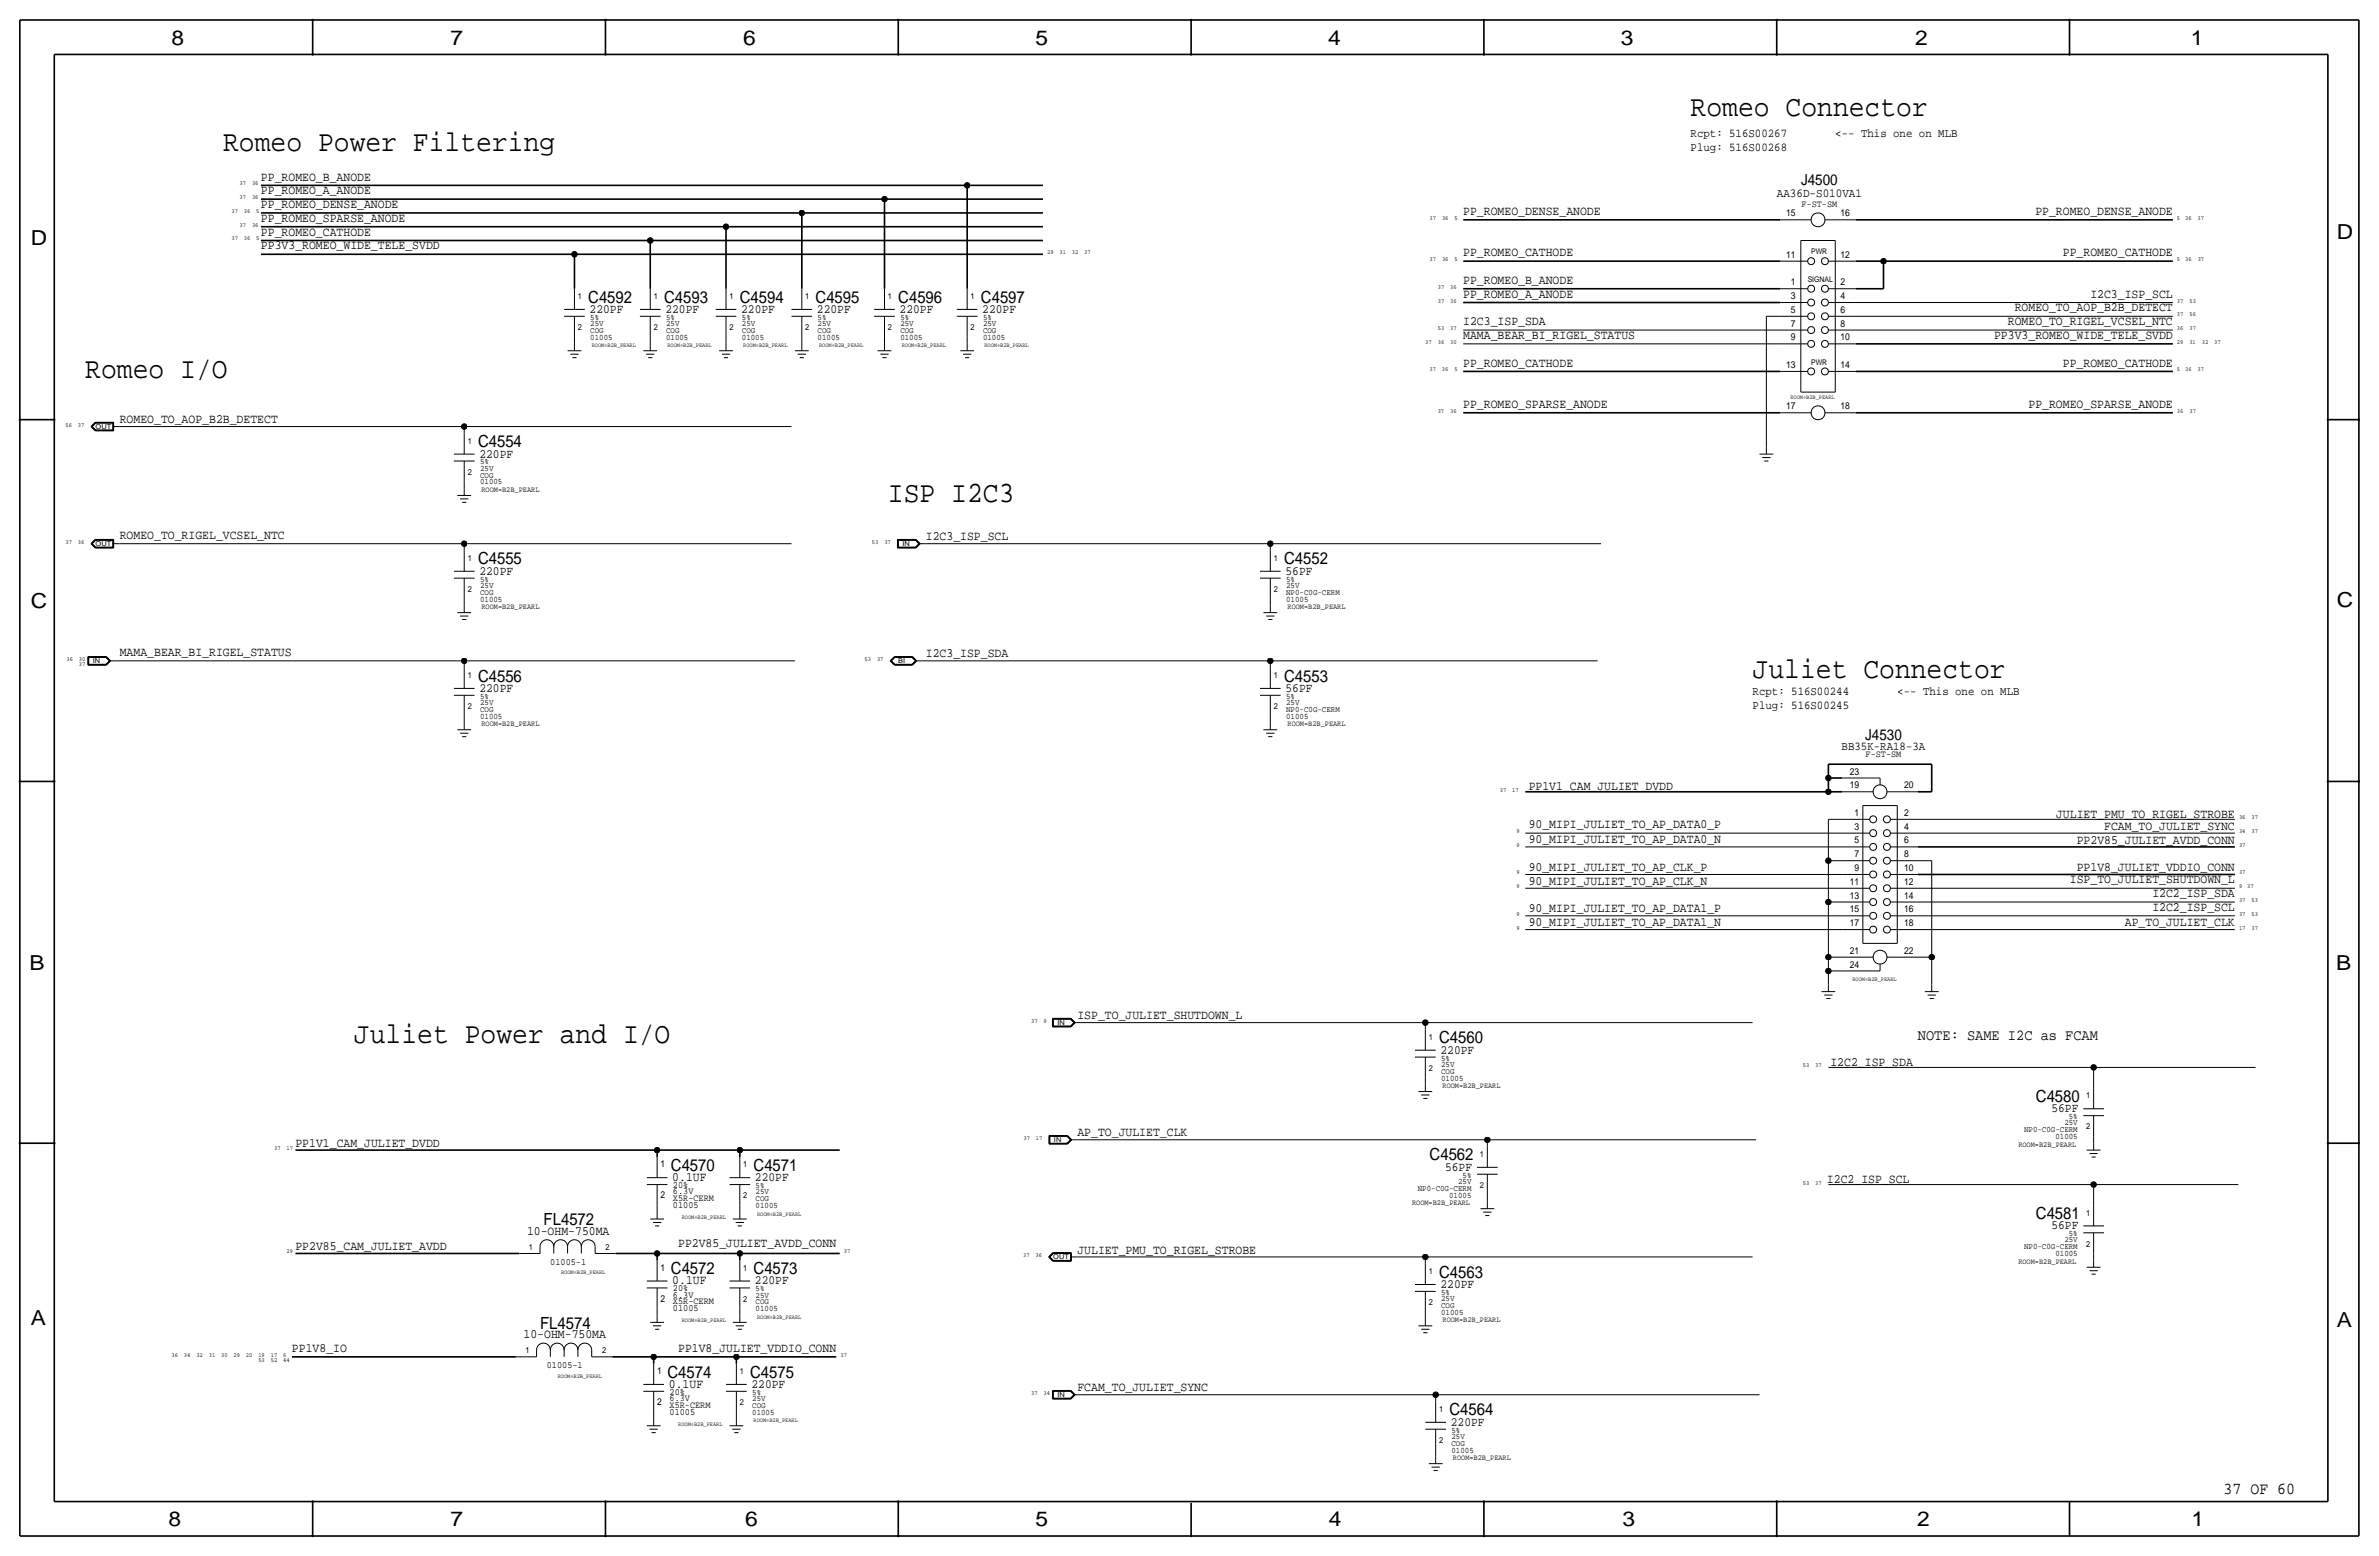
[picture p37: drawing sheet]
<svg xmlns="http://www.w3.org/2000/svg" width="877mm" height="574mm" viewBox="0 0 877 574" stroke-linecap="round" stroke-linejoin="round" font-family="sans-serif">
<defs><g id="words">
<g font-size="10.9">
<text x="623.3" y="42.9">Romeo Connector</text>
<text x="82.2" y="55.6">Romeo Power Filtering</text>
<text x="31.4" y="139.4">Romeo I/O</text>
<text x="327.4" y="185.2">ISP I2C3</text>
<text x="646.1" y="249.9">Juliet Connector</text>
<text x="130.5" y="384.6">Juliet Power and I/O</text>
</g>
<g font-size="7.6">
<text x="63.2" y="16.5">8</text>
<text x="166.1" y="16.5">7</text>
<text x="274" y="16.5">6</text>
<text x="381.7" y="16.5">5</text>
<text x="489.7" y="16.5">4</text>
<text x="597.6" y="16.5">3</text>
<text x="706.1" y="16.5">2</text>
<text x="807.7" y="16.5">1</text>
<text x="861.5" y="88.1">D</text>
<text x="11.4" y="90.4">D</text>
<text x="11.4" y="224.3">C</text>
<text x="861.5" y="223.8">C</text>
<text x="10.8" y="357.6">B</text>
<text x="861.3" y="357.4">B</text>
<text x="11.3" y="488.4">A</text>
<text x="861.5" y="489.2">A</text>
<text x="62.2" y="562.6">8</text>
<text x="166" y="562.6">7</text>
<text x="274.8" y="562.6">6</text>
<text x="381.7" y="562.6">5</text>
<text x="489.9" y="562.6">4</text>
<text x="598.1" y="562.6">3</text>
<text x="706.8" y="562.6">2</text>
<text x="807.9" y="562.6">1</text>
</g>
<g font-size="6.2">
<text x="216.9" y="111.5">C4592</text>
<text x="244.8" y="111.5">C4593</text>
<text x="272.7" y="111.5">C4594</text>
<text x="300.7" y="111.5">C4595</text>
<text x="331.2" y="111.5">C4596</text>
<text x="361.6" y="111.5">C4597</text>
<text x="176.2" y="164.8">C4554</text>
<text x="176.2" y="208">C4555</text>
<text x="473.4" y="208">C4552</text>
<text x="176.2" y="251.2">C4556</text>
<text x="473.4" y="251.2">C4553</text>
<text x="530.6" y="384.6">C4560</text>
<text x="750.6" y="406.1">C4580</text>
<text x="247.3" y="431.5">C4570</text>
<text x="277.8" y="431.5">C4571</text>
<text x="527.1" y="427.7">C4562</text>
<text x="750.6" y="449.3">C4581</text>
<text x="200.4" y="451.6">FL4572</text>
<text x="247.3" y="469.6">C4572</text>
<text x="277.8" y="469.6">C4573</text>
<text x="530.6" y="470.9">C4563</text>
<text x="199.2" y="489.7">FL4574</text>
<text x="246.1" y="507.7">C4574</text>
<text x="276.6" y="507.7">C4575</text>
<text x="534.4" y="521.7">C4564</text>
<text x="819.8" y="550.8">37 OF 60</text>
</g>
<g font-size="5.6">
<text x="664" y="68.3">J4500</text>
<text x="687.6" y="272.8">J4530</text>
<text x="707.1" y="383.3">NOTE: SAME I2C as FCAM</text>
</g>
<g font-size="4.7">
<text x="96.2" y="66.5">PP_ROMEO_B_ANODE</text>
<text x="96.2" y="71.6">PP_ROMEO_A_ANODE</text>
<text x="96.2" y="76.7">PP_ROMEO_DENSE_ANODE</text>
<text x="96.2" y="81.8">PP_ROMEO_SPARSE_ANODE</text>
<text x="539.4" y="79.3">PP_ROMEO_DENSE_ANODE</text>
<text x="750.4" y="79.2">PP_ROMEO_DENSE_ANODE</text>
<text x="96.2" y="86.9">PP_ROMEO_CATHODE</text>
<text x="96.2" y="91.9">PP3V3_ROMEO_WIDE_TELE_SVDD</text>
<text x="539.4" y="94.5">PP_ROMEO_CATHODE</text>
<text x="760.5" y="94.5">PP_ROMEO_CATHODE</text>
<text x="539.4" y="104.7">PP_ROMEO_B_ANODE</text>
<text x="539.4" y="109.7">PP_ROMEO_A_ANODE</text>
<text x="770.6" y="109.7">I2C3_ISP_SCL</text>
<text x="217.4" y="115.3">220PF</text>
<text x="245.3" y="115.3">220PF</text>
<text x="273.3" y="115.3">220PF</text>
<text x="301.2" y="115.3">220PF</text>
<text x="331.7" y="115.3">220PF</text>
<text x="362.2" y="115.3">220PF</text>
<text x="539.4" y="119.9">I2C3_ISP_SDA</text>
<text x="740.2" y="119.9">ROMEO_TO_RIGEL_VCSEL_NTC</text>
<text x="742.8" y="114.8">ROMEO_TO_AOP_B2B_DETECT</text>
<text x="539.4" y="125">MAMA_BEAR_BI_RIGEL_STATUS</text>
<text x="735.2" y="125">PP3V3_ROMEO_WIDE_TELE_SVDD</text>
<text x="539.4" y="135.1">PP_ROMEO_CATHODE</text>
<text x="760.5" y="135.1">PP_ROMEO_CATHODE</text>
<text x="44.1" y="156">ROMEO_TO_AOP_B2B_DETECT</text>
<text x="539.4" y="150.4">PP_ROMEO_SPARSE_ANODE</text>
<text x="747.8" y="150.4">PP_ROMEO_SPARSE_ANODE</text>
<text x="176.7" y="168.7">220PF</text>
<text x="44.1" y="198.6">ROMEO_TO_RIGEL_VCSEL_NTC</text>
<text x="341.3" y="199.1">I2C3_ISP_SCL</text>
<text x="176.7" y="211.8">220PF</text>
<text x="473.9" y="211.8">56PF</text>
<text x="44.1" y="241.8">MAMA_BEAR_BI_RIGEL_STATUS</text>
<text x="341.3" y="242.3">I2C3_ISP_SDA</text>
<text x="176.7" y="255">220PF</text>
<text x="473.9" y="255">56PF</text>
<text x="563.6" y="291.3">PP1V1_CAM_JULIET_DVDD</text>
<text x="563.6" y="305.3">90_MIPI_JULIET_TO_AP_DATA0_P</text>
<text x="758" y="301.5">JULIET_PMU_TO_RIGEL_STROBE</text>
<text x="775.8" y="305.9">FCAM_TO_JULIET_SYNC</text>
<text x="563.6" y="310.9">90_MIPI_JULIET_TO_AP_DATA0_N</text>
<text x="765.6" y="311">PP2V85_JULIET_AVDD_CONN</text>
<text x="563.6" y="321.1">90_MIPI_JULIET_TO_AP_CLK_P</text>
<text x="765.6" y="321.1">PP1V8_JULIET_VDDIO_CONN</text>
<text x="563.6" y="326.1">90_MIPI_JULIET_TO_AP_CLK_N</text>
<text x="763.1" y="325.6">ISP_TO_JULIET_SHUTDOWN_L</text>
<text x="793.5" y="335.8">I2C2_ISP_SCL</text>
<text x="793.5" y="330.7">I2C2_ISP_SDA</text>
<text x="563.6" y="336.3">90_MIPI_JULIET_TO_AP_DATA1_P</text>
<text x="563.6" y="341.4">90_MIPI_JULIET_TO_AP_DATA1_N</text>
<text x="783.4" y="341.4">AP_TO_JULIET_CLK</text>
<text x="397.2" y="375.7">ISP_TO_JULIET_SHUTDOWN_L</text>
<text x="531.1" y="388.4">220PF</text>
<text x="674.8" y="392.9">I2C2_ISP_SDA</text>
<text x="756.3" y="410">56PF</text>
<text x="397.2" y="418.9">AP_TO_JULIET_CLK</text>
<text x="108.9" y="422.8">PP1V1_CAM_JULIET_DVDD</text>
<text x="532.8" y="431.5">56PF</text>
<text x="247.9" y="435.4">0.1UF</text>
<text x="278.3" y="435.4">220PF</text>
<text x="673.6" y="436.1">I2C2_ISP_SCL</text>
<text x="194.3" y="455.2">10-OHM-750MA</text>
<text x="756.3" y="453.1">56PF</text>
<text x="108.9" y="460.9">PP2V85_CAM_JULIET_AVDD</text>
<text x="250" y="459.6">PP2V85_JULIET_AVDD_CONN</text>
<text x="397.2" y="462.2">JULIET_PMU_TO_RIGEL_STROBE</text>
<text x="247.9" y="473.5">0.1UF</text>
<text x="278.3" y="473.5">220PF</text>
<text x="531.1" y="474.7">220PF</text>
<text x="193" y="493.3">10-OHM-750MA</text>
<text x="107.6" y="498.4">PP1V8_IO</text>
<text x="250" y="498.4">PP1V8_JULIET_VDDIO_CONN</text>
<text x="246.6" y="511.6">0.1UF</text>
<text x="277.1" y="511.6">220PF</text>
<text x="397.2" y="512.8">FCAM_TO_JULIET_SYNC</text>
<text x="534.9" y="525.5">220PF</text>
</g>
<text font-size="4.5" x="655.1" y="72.6">AA36D-S010VA1</text>
<g font-size="4.4">
<text x="623.3" y="50.5">Rcpt: 516S00267</text>
<text x="676.6" y="50.5">&lt;-- This one on MLB</text>
<text x="623.3" y="55.6">Plug: 516S00268</text>
<text x="646.1" y="256.3">Rcpt: 516S00244</text>
<text x="699.5" y="256.3">&lt;-- This one on MLB</text>
<text x="646.1" y="261.4">Plug: 516S00245</text>
<text x="679" y="276.6">BB35K-RA18-3A</text>
</g>
<g font-size="3.5">
<text x="664.1" y="76.5">F-ST-SM</text>
<text x="658.5" y="79.8">15</text>
<text x="678.5" y="79.8">16</text>
<text x="658.5" y="95">11</text>
<text x="678.5" y="95">12</text>
<text x="660.2" y="105.2">1</text>
<text x="678.5" y="105.2">2</text>
<text x="660.2" y="110.2">3</text>
<text x="678.5" y="110.2">4</text>
<text x="660.2" y="115.3">5</text>
<text x="678.5" y="115.3">6</text>
<text x="660.2" y="125.5">9</text>
<text x="660.2" y="120.4">7</text>
<text x="678.5" y="125.5">10</text>
<text x="678.5" y="120.4">8</text>
<text x="658.5" y="135.6">13</text>
<text x="678.5" y="135.6">14</text>
<text x="658.5" y="150.9">17</text>
<text x="678.5" y="150.9">18</text>
<text x="687.8" y="279.1">F-ST-SM</text>
<text x="682" y="285.5">23</text>
<text x="682" y="290.6">19</text>
<text x="702" y="290.6">20</text>
<text x="683.7" y="305.8">3</text>
<text x="683.7" y="300.7">1</text>
<text x="702" y="305.8">4</text>
<text x="702" y="300.7">2</text>
<text x="683.7" y="310.9">5</text>
<text x="702" y="310.9">6</text>
<text x="683.7" y="316">7</text>
<text x="702" y="316">8</text>
<text x="683.7" y="321">9</text>
<text x="702" y="321">10</text>
<text x="682" y="326.1">11</text>
<text x="702" y="326.1">12</text>
<text x="682" y="331.2">13</text>
<text x="702" y="331.2">14</text>
<text x="682" y="341.4">17</text>
<text x="682" y="336.3">15</text>
<text x="702" y="341.4">18</text>
<text x="702" y="336.3">16</text>
<text x="682" y="351.5">21</text>
<text x="702" y="351.5">22</text>
<text x="682" y="356.6">24</text>
<text x="243.5" y="430.3">1</text>
<text x="248.1" y="437.9">20%</text>
<text x="243.5" y="441.7">2</text>
<text x="248.1" y="440.2">6.3V</text>
<text x="248.1" y="442.7">X5R-CERM</text>
<text x="248.1" y="445.3">01005</text>
<text x="202.9" y="466.1">01005-1</text>
<text x="243.5" y="468.4">1</text>
<text x="243.5" y="479.8">2</text>
<text x="248.1" y="478.3">6.3V</text>
<text x="248.1" y="476">20%</text>
<text x="248.1" y="483.4">01005</text>
<text x="248.1" y="480.8">X5R-CERM</text>
<text x="201.6" y="504.2">01005-1</text>
<text x="242.3" y="506.5">1</text>
<text x="246.8" y="514.1">20%</text>
<text x="242.3" y="517.9">2</text>
<text x="246.8" y="521.5">01005</text>
<text x="246.8" y="518.9">X5R-CERM</text>
<text x="246.8" y="516.4">6.3V</text>
</g>
<g font-size="3.1">
<text x="213.1" y="110.2">1</text>
<text x="241" y="110.2">1</text>
<text x="268.9" y="110.2">1</text>
<text x="296.9" y="110.2">1</text>
<text x="327.4" y="110.2">1</text>
<text x="357.8" y="110.2">1</text>
<text x="217.6" y="117.9">5%</text>
<text x="245.6" y="117.9">5%</text>
<text x="273.5" y="117.9">5%</text>
<text x="301.4" y="117.9">5%</text>
<text x="331.9" y="117.9">5%</text>
<text x="362.4" y="117.9">5%</text>
<text x="213.1" y="121.7">2</text>
<text x="217.6" y="125.2">01005</text>
<text x="217.6" y="122.7">COG</text>
<text x="217.6" y="120.1">25V</text>
<text x="241" y="121.7">2</text>
<text x="245.6" y="125.2">01005</text>
<text x="245.6" y="122.7">COG</text>
<text x="245.6" y="120.1">25V</text>
<text x="268.9" y="121.7">2</text>
<text x="273.5" y="122.7">COG</text>
<text x="273.5" y="120.1">25V</text>
<text x="273.5" y="125.2">01005</text>
<text x="296.9" y="121.7">2</text>
<text x="301.4" y="125.2">01005</text>
<text x="301.4" y="120.1">25V</text>
<text x="301.4" y="122.7">COG</text>
<text x="327.4" y="121.7">2</text>
<text x="331.9" y="125.2">01005</text>
<text x="331.9" y="122.7">COG</text>
<text x="331.9" y="120.1">25V</text>
<text x="357.8" y="121.7">2</text>
<text x="362.4" y="125.2">01005</text>
<text x="362.4" y="120.1">25V</text>
<text x="362.4" y="122.7">COG</text>
<text x="172.4" y="163.6">1</text>
<text x="177" y="173.5">25V</text>
<text x="177" y="171.2">5%</text>
<text x="172.4" y="175">2</text>
<text x="177" y="178.6">01005</text>
<text x="177" y="176">COG</text>
<text x="172.4" y="206.8">1</text>
<text x="469.6" y="206.8">1</text>
<text x="177" y="214.4">5%</text>
<text x="474.2" y="214.4">5%</text>
<text x="172.4" y="218.2">2</text>
<text x="177" y="216.7">25V</text>
<text x="177" y="221.7">01005</text>
<text x="177" y="219.2">COG</text>
<text x="469.6" y="218.2">2</text>
<text x="474.2" y="221.7">01005</text>
<text x="474.2" y="219.2">NP0-C0G-CERM</text>
<text x="474.2" y="216.7">25V</text>
<text x="172.4" y="249.9">1</text>
<text x="469.6" y="249.9">1</text>
<text x="177" y="257.6">5%</text>
<text x="474.2" y="257.6">5%</text>
<text x="172.4" y="261.4">2</text>
<text x="177" y="262.4">COG</text>
<text x="177" y="259.8">25V</text>
<text x="469.6" y="261.4">2</text>
<text x="474.2" y="262.4">NP0-C0G-CERM</text>
<text x="474.2" y="259.8">25V</text>
<text x="177" y="264.9">01005</text>
<text x="474.2" y="264.9">01005</text>
<text x="526.7" y="383.3">1</text>
<text x="526.7" y="394.7">2</text>
<text x="531.3" y="390.9">5%</text>
<text x="531.3" y="395.7">COG</text>
<text x="531.3" y="393.2">25V</text>
<text x="531.3" y="398.3">01005</text>
<text x="769.1" y="404.9">1</text>
<text x="762.7" y="412.5">5%</text>
<text x="746.2" y="417.3">NP0-C0G-CERM</text>
<text x="757.8" y="419.9">01005</text>
<text x="761.1" y="414.8">25V</text>
<text x="769.1" y="416.3">2</text>
<text x="274" y="430.3">1</text>
<text x="545.5" y="426.5">1</text>
<text x="278.6" y="437.9">5%</text>
<text x="537.5" y="436.4">25V</text>
<text x="539.2" y="434.1">5%</text>
<text x="545.5" y="437.9">2</text>
<text x="274" y="441.7">2</text>
<text x="278.6" y="442.7">COG</text>
<text x="278.6" y="440.2">25V</text>
<text x="522.7" y="438.9">NP0-C0G-CERM</text>
<text x="534.2" y="441.5">01005</text>
<text x="278.6" y="445.3">01005</text>
<text x="769.1" y="448.1">1</text>
<text x="762.7" y="455.7">5%</text>
<text x="195" y="460.8">1</text>
<text x="223.2" y="460.8">2</text>
<text x="746.2" y="460.5">NP0-C0G-CERM</text>
<text x="761.1" y="458">25V</text>
<text x="769.1" y="459.5">2</text>
<text x="757.8" y="463">01005</text>
<text x="274" y="468.4">1</text>
<text x="526.7" y="469.6">1</text>
<text x="274" y="479.8">2</text>
<text x="278.6" y="476">5%</text>
<text x="278.6" y="478.3">25V</text>
<text x="531.3" y="477.3">5%</text>
<text x="531.3" y="479.6">25V</text>
<text x="278.6" y="483.4">01005</text>
<text x="278.6" y="480.8">COG</text>
<text x="526.7" y="481.1">2</text>
<text x="531.3" y="484.6">01005</text>
<text x="531.3" y="482.1">COG</text>
<text x="193.7" y="498.9">1</text>
<text x="221.9" y="498.9">2</text>
<text x="272.7" y="506.5">1</text>
<text x="277.3" y="514.1">5%</text>
<text x="272.7" y="517.9">2</text>
<text x="277.3" y="521.5">01005</text>
<text x="277.3" y="518.9">COG</text>
<text x="277.3" y="516.4">25V</text>
<text x="530.6" y="520.4">1</text>
<text x="530.6" y="531.9">2</text>
<text x="535.1" y="528.1">5%</text>
<text x="535.1" y="532.9">COG</text>
<text x="535.1" y="530.4">25V</text>
<text x="535.1" y="535.4">01005</text>
</g>
<g font-size="2.9">
<text x="667.7" y="93.7">PWR</text>
<text x="666.4" y="103.9">SIGNAL</text>
<text x="667.7" y="134.4">PWR</text>
<text x="177.5" y="181.4">ROOM=B2B_PEARL</text>
<text x="177.5" y="224.5">ROOM=B2B_PEARL</text>
<text x="474.7" y="224.5">ROOM=B2B_PEARL</text>
<text x="177.5" y="267.7">ROOM=B2B_PEARL</text>
<text x="474.7" y="267.7">ROOM=B2B_PEARL</text>
<text x="531.8" y="401.1">ROOM=B2B_PEARL</text>
<text x="744.1" y="422.7">ROOM=B2B_PEARL</text>
<text x="520.6" y="444.2">ROOM=B2B_PEARL</text>
<text x="744.1" y="465.8">ROOM=B2B_PEARL</text>
<text x="531.8" y="487.4">ROOM=B2B_PEARL</text>
<text x="535.6" y="538.2">ROOM=B2B_PEARL</text>
</g>
<g font-size="2.5">
<text x="35.3" y="158">OUT</text>
<text x="35.3" y="201.2">OUT</text>
<text x="332.7" y="201.2">IN</text>
<text x="34.2" y="244.3">IN</text>
<text x="331.2" y="244.3">BI</text>
<text x="389.8" y="377.7">IN</text>
<text x="388.6" y="420.9">IN</text>
<text x="388.3" y="464.1">OUT</text>
<text x="389.8" y="514.9">IN</text>
</g>
<g font-size="2.3">
<text x="88.3" y="68.3">37</text>
<text x="92.9" y="68.3">36</text>
<text x="88.3" y="73.4">37</text>
<text x="92.9" y="73.4">36</text>
<text x="85.3" y="78.5">37</text>
<text x="88.3" y="83.6">37</text>
<text x="89.9" y="78.5">36</text>
<text x="92.9" y="83.6">36</text>
<text x="94.5" y="78.5">5</text>
<text x="527.1" y="81">37</text>
<text x="531.6" y="81">36</text>
<text x="536.2" y="81">5</text>
<text x="802.6" y="81">5</text>
<text x="805.6" y="81">36</text>
<text x="810.2" y="81">37</text>
<text x="85.3" y="88.6">37</text>
<text x="89.9" y="88.6">36</text>
<text x="94.5" y="88.6">5</text>
<text x="386" y="93.7">29</text>
<text x="390.6" y="93.7">31</text>
<text x="395.2" y="93.7">32</text>
<text x="399.7" y="93.7">37</text>
<text x="527.1" y="96.3">37</text>
<text x="531.6" y="96.3">36</text>
<text x="536.2" y="96.3">5</text>
<text x="802.6" y="96.3">5</text>
<text x="805.6" y="96.3">36</text>
<text x="810.2" y="96.3">37</text>
<text x="530.1" y="106.4">37</text>
<text x="534.6" y="106.4">36</text>
<text x="530" y="111.5">37</text>
<text x="534.6" y="111.5">36</text>
<text x="802.6" y="111.5">37</text>
<text x="807.2" y="111.5">53</text>
<text x="802.6" y="116.6">37</text>
<text x="807.2" y="116.6">56</text>
<text x="530" y="121.7">53</text>
<text x="534.6" y="121.7">37</text>
<text x="802.6" y="121.7">36</text>
<text x="807.2" y="121.7">37</text>
<text x="525.5" y="126.7">37</text>
<text x="530" y="126.7">36</text>
<text x="534.6" y="126.7">30</text>
<text x="802.6" y="126.7">29</text>
<text x="807.2" y="126.7">31</text>
<text x="811.7" y="126.7">32</text>
<text x="816.3" y="126.7">37</text>
<text x="527" y="136.9">37</text>
<text x="531.6" y="136.9">36</text>
<text x="536.2" y="136.9">5</text>
<text x="802.6" y="136.9">5</text>
<text x="805.6" y="136.9">36</text>
<text x="810.2" y="136.9">37</text>
<text x="530" y="152.1">37</text>
<text x="534.6" y="152.1">36</text>
<text x="802.6" y="152.1">36</text>
<text x="807.2" y="152.1">37</text>
<text x="24.1" y="157.2">56</text>
<text x="28.7" y="157.2">37</text>
<text x="24.1" y="200.4">37</text>
<text x="28.7" y="200.4">36</text>
<text x="321.5" y="200.4">53</text>
<text x="326" y="200.4">37</text>
<text x="24.5" y="243.6">36</text>
<text x="29.1" y="245.4">37</text>
<text x="29.1" y="243.6">30</text>
<text x="318.8" y="243.6">53</text>
<text x="323.3" y="243.6">37</text>
<text x="552.9" y="291.8">37</text>
<text x="557.5" y="291.8">17</text>
<text x="825.5" y="302">36</text>
<text x="830" y="302">37</text>
<text x="559.1" y="307.1">9</text>
<text x="825.4" y="307.1">34</text>
<text x="830" y="307.1">37</text>
<text x="559.1" y="312.2">9</text>
<text x="825.4" y="312.2">37</text>
<text x="559.1" y="322.3">9</text>
<text x="825.4" y="322.3">37</text>
<text x="559.1" y="327.4">9</text>
<text x="825.4" y="327.4">9</text>
<text x="828.5" y="327.4">37</text>
<text x="825.4" y="332.5">37</text>
<text x="830" y="332.5">53</text>
<text x="559.1" y="337.6">9</text>
<text x="825.4" y="337.6">37</text>
<text x="830" y="337.6">53</text>
<text x="559.1" y="342.6">9</text>
<text x="825.4" y="342.6">17</text>
<text x="830" y="342.6">37</text>
<text x="380.2" y="376.9">37</text>
<text x="384.8" y="376.9">9</text>
<text x="664.7" y="393.4">53</text>
<text x="669.2" y="393.4">37</text>
<text x="101" y="423.9">37</text>
<text x="105.6" y="423.9">17</text>
<text x="377.3" y="420.1">37</text>
<text x="381.9" y="420.1">17</text>
<text x="664.7" y="436.6">53</text>
<text x="669.2" y="436.6">37</text>
<text x="105.6" y="462">29</text>
<text x="311.1" y="462">37</text>
<text x="377.2" y="463.3">37</text>
<text x="381.8" y="463.3">36</text>
<text x="63.2" y="500.1">36</text>
<text x="67.8" y="500.1">34</text>
<text x="72.4" y="500.1">32</text>
<text x="77" y="500.1">31</text>
<text x="81.5" y="500.1">30</text>
<text x="86.1" y="500.1">29</text>
<text x="90.7" y="500.1">20</text>
<text x="95.3" y="502">53</text>
<text x="95.3" y="500.1">19</text>
<text x="99.8" y="502">52</text>
<text x="99.8" y="500.1">17</text>
<text x="104.4" y="502">44</text>
<text x="104.4" y="500.1">6</text>
<text x="309.8" y="500.1">37</text>
<text x="380.1" y="514.1">37</text>
<text x="384.7" y="514.1">34</text>
</g>
<g font-size="2.2">
<text x="218.1" y="128">ROOM=B2B_PEARL</text>
<text x="246.1" y="128">ROOM=B2B_PEARL</text>
<text x="274" y="128">ROOM=B2B_PEARL</text>
<text x="302" y="128">ROOM=B2B_PEARL</text>
<text x="332.4" y="128">ROOM=B2B_PEARL</text>
<text x="362.9" y="128">ROOM=B2B_PEARL</text>
<text x="660.1" y="147.1">ROOM=B2B_PEARL</text>
<text x="683" y="361.7">ROOM=B2B_PEARL</text>
<text x="251.3" y="449.3">ROOM=B2B_PEARL</text>
<text x="279.1" y="448.1">ROOM=B2B_PEARL</text>
<text x="206.9" y="469.6">ROOM=B2B_PEARL</text>
<text x="251.3" y="487.4">ROOM=B2B_PEARL</text>
<text x="279.1" y="486.2">ROOM=B2B_PEARL</text>
<text x="205.6" y="507.7">ROOM=B2B_PEARL</text>
<text x="250.1" y="525.5">ROOM=B2B_PEARL</text>
<text x="277.8" y="524.3">ROOM=B2B_PEARL</text>
</g>
</g></defs>
<g fill="none" stroke="#000" stroke-width=".37">
<path d="M656.3 81h11.4zM656.3 96.3h10.1zM663.9 88.6v55.9zM663.9 88.6h12.7zM672.8 81h11.4zM674.1 96.3h10.1zM676.6 88.6v55.9zM208 116.6h7.6zM208 114h7.6zM211.8 106.4v7.6zM211.8 116.6v7.6zM235.9 116.6h7.6z"/>
<path d="M235.9 114h7.6zM239.7 106.4v7.6zM239.7 116.6v7.6zM263.9 114h7.6zM263.9 116.6h7.6zM267.7 106.4v7.6zM267.7 116.6v7.6zM291.8 114h7.6zM291.8 116.6h7.6zM295.6 106.4v7.6zM295.6 116.6v7.6zM322.3 116.6h7.6z"/>
<path d="M322.3 114h7.6zM326.1 106.4v7.6zM326.1 116.6v7.6zM352.8 114h7.6zM352.8 116.6h7.6zM356.6 106.4v7.6zM356.6 116.6v7.6zM651.2 116.6v48.2zM651.2 116.6h5.1zM656.3 111.5h10.1zM656.3 116.6h10.1zM656.3 106.4h10.1z"/>
<path d="M674.1 116.6h10.1zM674.1 111.5h10.1zM674.1 106.4h10.1zM684.2 111.5h116.9zM684.2 116.6h116.9zM209.2 129.3h5.1zM210.3 130.6h3zM211 131.8h1.5zM211.8 124.2v2.5zM211.8 126.7v2.6zM237.2 129.3h5.1zM238.2 130.6h3z"/>
<path d="M239 131.8h1.5zM239.7 124.2v2.5zM239.7 126.7v2.6zM265.1 129.3h5.1zM266.1 130.6h3.1zM266.9 131.8h1.5zM267.7 124.2v2.5zM267.7 126.7v2.6zM293.1 129.3h5zM294.1 130.6h3zM294.8 131.8h1.6zM295.6 124.2v2.5z"/>
<path d="M295.6 126.7v2.6zM323.5 129.3h5.1zM324.6 130.6h3zM325.3 131.8h1.5zM326.1 124.2v2.5zM326.1 126.7v2.6zM354 129.3h5.1zM355 130.6h3.1zM355.8 131.8h1.5zM356.6 124.2v2.5zM356.6 126.7v2.6zM539.4 121.7h116.9z"/>
<path d="M539.4 126.7h116.9zM656.3 121.7h10.1zM656.3 126.7h10.1zM656.3 136.9h10.1zM674.1 136.9h10.1zM674.1 121.7h10.1zM674.1 126.7h10.1zM684.2 121.7h116.9zM33.5 157.2l1.6 1.6zM33.7 157.2l1.5-1.4zM33.7 157.2l1.5 1.5zM33.8 157.2l1.4-1.3z"/>
<path d="M33.8 157.2l1.4 1.4zM34 157.2l1.3 1.3zM34 157.2l1.3-1.2zM35.1 155.7h6.8zM35.1 155.7l-1.6 1.5zM35.1 158.8h6.8zM35.2 158.7h6.6zM35.2 155.8h6.6zM35.2 155.9h6.5zM35.2 158.6h6.5zM35.3 156h6.3zM35.3 158.5h6.3z"/>
<path d="M41.6 156v2.5zM41.6 157.2h2.5zM41.7 155.9v2.7zM41.8 155.8v2.9zM41.9 155.7v3.1zM44.1 157.2h127zM171.1 157.2h120.7zM171.1 157.2v2.6zM171.1 159.8v7.6zM656.3 152.1h11.4zM663.9 144.5h12.7zM672.8 152.1h11.4z"/>
<path d="M167.3 167.4h7.7zM167.3 169.9h7.7zM171.1 177.5v2.6zM171.1 169.9v7.6zM648.7 167.4h5zM649.7 168.7h3zM650.4 169.9h1.6zM651.2 164.8v2.6zM35.1 198.8h6.8zM35.1 198.8l-1.6 1.6zM35.2 198.9h6.6zM35.2 199h6.5z"/>
<path d="M35.3 199.1h6.3zM41.6 199.1v2.6zM41.7 199v2.8zM41.8 198.9v3zM41.9 198.8v3.2zM168.6 182.6h5.1zM169.6 183.9h3.1zM170.4 185.2h1.5zM171.1 180.1v2.5zM330.9 198.8v3.2zM330.9 198.8h6.8zM331 198.9v3z"/>
<path d="M331 198.9h6.6zM331.1 199v2.8zM331.1 199h6.5zM331.2 199.1h6.3zM331.2 199.1v2.6zM337.5 199.1l1.3 1.3zM337.6 199l1.3 1.4zM337.6 198.9l1.5 1.5zM337.7 198.8l1.5 1.6zM33.5 200.4l1.6 1.6zM33.7 200.4l1.5-1.5zM33.7 200.4l1.5 1.5z"/>
<path d="M33.8 200.4l1.4-1.4zM33.8 200.4l1.4 1.4zM34 200.4l1.3 1.3zM34 200.4l1.3-1.3zM35.1 202h6.8zM35.2 201.9h6.6zM35.2 201.8h6.5zM35.3 201.7h6.3zM41.6 200.4h2.5zM44.1 200.4h127zM167.3 210.6h7.7zM167.3 213.1h7.7z"/>
<path d="M171.1 200.4h120.7zM171.1 200.4v2.5zM171.1 202.9v7.7zM171.1 213.1v7.6zM330.9 202h6.8zM331 201.9h6.6zM331.1 201.8h6.5zM331.2 201.7h6.3zM337.5 201.7l1.3-1.3zM337.6 201.8l1.3-1.4zM337.6 201.9l1.5-1.5zM337.7 202l1.5-1.6z"/>
<path d="M338.8 200.4h2.5zM341.3 200.4h127zM464.5 213.1h7.6zM464.5 210.6h7.6zM468.3 200.4h121.9zM468.3 200.4v2.5zM468.3 202.9v7.7zM468.3 213.1v7.6zM168.6 225.8h5.1zM169.6 227.1h3.1zM170.4 228.3h1.5zM171.1 220.7v2.6z"/>
<path d="M171.1 223.3v2.5zM465.8 225.8h5.1zM466.8 227.1h3.1zM467.6 228.3h1.5zM468.3 220.7v2.6zM468.3 223.3v2.5zM32.4 242h6.8zM32.4 242v3.2zM32.4 245.2h6.8zM32.5 242.1h6.7zM32.5 242.1v3zM32.5 245.1h6.7z"/>
<path d="M32.6 242.2h6.5zM32.6 242.2v2.8zM32.6 245h6.5zM32.7 242.3h6.4zM32.7 242.3v2.6zM32.7 244.9h6.4zM39.1 242.3l1.2 1.3zM39.1 244.9l1.2-1.3zM39.1 245l1.4-1.4zM39.1 242.2l1.4 1.4zM39.2 242.1l1.4 1.5zM39.2 245.1l1.4-1.5z"/>
<path d="M39.2 242l1.6 1.6zM40.3 243.6h2.6zM40.8 243.6l-1.6 1.6zM42.9 243.6h128.2zM167.3 253.7h7.7zM167.3 256.3h7.7zM171.1 243.6v2.5zM171.1 246.1v7.6zM171.1 256.3v7.6zM171.1 243.6h122zM328.2 243.6l1.5 1.6zM328.2 243.6l1.5-1.6z"/>
<path d="M328.3 243.6l1.5-1.5zM328.3 243.6l1.5 1.5zM328.5 243.6l1.3-1.4zM328.5 243.6l1.3 1.4zM328.6 243.6l1.3 1.3zM328.6 243.6l1.3-1.3zM329.7 245.2h6.7zM329.7 242h6.7zM329.8 242.1h6.5zM329.8 245.1h6.5zM329.8 245h6.5zM329.8 242.2h6.5z"/>
<path d="M329.9 242.3h6.3zM329.9 244.9h6.3zM336.2 244.9l1.3-1.3zM336.2 242.3l1.3 1.3zM336.3 245l1.4-1.4zM336.3 242.2l1.4 1.4zM336.3 242.1l1.5 1.5zM336.3 245.1l1.5-1.5zM336.4 242l1.6 1.6zM336.4 245.2l1.6-1.6zM337.5 243.6h2.6zM340.1 243.6h128.2z"/>
<path d="M464.5 256.3h7.6zM464.5 253.7h7.6zM468.3 243.6h120.7zM468.3 243.6v2.5zM468.3 246.1v7.6zM468.3 256.3v7.6zM168.6 269h5.1zM169.6 270.3h3.1zM170.4 271.5h1.5zM171.1 263.9v2.5zM171.1 266.4v2.6zM465.8 269h5.1z"/>
<path d="M466.8 270.3h3.1zM467.6 271.5h1.5zM468.3 263.9v2.5zM468.3 266.4v2.6zM679.1 286.8h14zM679.1 291.8h11.5zM686.8 296.9h12.7zM686.8 296.9v50.8zM693.1 286.8v2.5zM695.7 291.8h11.4zM699.5 296.9v50.8zM562.3 307.1h116.8z"/>
<path d="M562.3 312.2h116.8zM674.1 317.2v15.3zM674.1 302v15.2zM674.1 317.2h5zM674.1 302h5zM679.1 307.1h10.2zM679.1 317.2h10.2zM679.1 312.2h10.2zM679.1 302h10.2zM696.9 317.2h10.2zM696.9 302h10.2zM696.9 307.1h10.2z"/>
<path d="M696.9 312.2h10.2zM707.1 307.1h116.8zM707.1 302h116.8zM707.1 317.2h5.1zM712.2 317.2v35.6zM562.3 322.3h116.8zM562.3 327.4h116.8zM562.3 337.6h116.8zM674.1 332.5v20.3zM674.1 332.5h5zM679.1 332.5h10.2zM679.1 327.4h10.2z"/>
<path d="M679.1 337.6h10.2zM679.1 322.3h10.2zM696.9 327.4h10.2zM696.9 332.5h10.2zM696.9 337.6h10.2zM696.9 322.3h10.2zM707.1 337.6h116.8zM707.1 332.5h116.8zM707.1 327.4h116.8zM562.3 342.6h116.8zM674.1 357.9h5zM674.1 352.8v5.1z"/>
<path d="M674.1 357.9v5.1zM674.1 352.8h5zM679.1 342.6h10.2zM679.1 357.9h14zM679.1 352.8h11.5zM686.8 347.7h12.7zM693.1 355.3v2.6zM695.7 352.8h11.4zM696.9 342.6h10.2zM707.1 342.6h116.8zM707.1 352.8h5.1zM712.2 352.8v10.2z"/>
<path d="M388 375.4v3.1zM388 378.5h6.8zM388 375.4h6.8zM388.1 375.5h6.7zM388.1 375.5v2.9zM388.1 378.4h6.7zM388.2 375.6h6.5zM388.2 375.6v2.7zM388.2 378.3h6.5zM388.3 375.7h6.4zM388.3 375.7v2.5zM388.3 378.2h6.4z"/>
<path d="M394.7 375.7l1.2 1.2zM394.7 378.2l1.2-1.3zM394.7 378.3l1.4-1.4zM394.7 375.6l1.4 1.3zM394.8 378.4l1.4-1.5zM394.8 375.5l1.4 1.4zM394.8 375.4l1.6 1.5zM394.8 378.5l1.6-1.6zM395.9 376.9h2.6zM398.5 376.9h127zM525.5 376.9h120.6zM525.5 376.9v2.6z"/>
<path d="M525.5 379.5v7.6zM671.5 365.5h5.1zM672.5 366.8h3.1zM673.3 368h1.5zM674.1 363v2.5zM709.6 365.5h5.1zM710.6 366.8h3.1zM711.4 368h1.5zM712.2 363v2.5zM521.7 389.6h7.6zM521.7 387.1h7.6zM525.5 397.3v2.5z"/>
<path d="M525.5 399.8v2.5zM525.5 389.6v7.7zM674.1 393.4h97.8zM771.9 393.4h59.6zM771.9 393.4v7.7zM386.7 418.5v3.2zM386.7 418.5h6.8zM386.8 418.6h6.7zM386.8 418.6v3zM386.9 418.7h6.5zM386.9 418.7v2.8zM387 418.8h6.4z"/>
<path d="M387 418.8v2.6zM393.4 418.8l1.3 1.3zM393.4 418.7l1.4 1.4zM393.5 418.6l1.5 1.5zM393.5 418.5l1.6 1.6zM522.9 402.3h5.1zM524 403.6h3zM524.7 404.9h1.5zM768 411.2h7.7zM768 408.7h7.7zM771.9 418.8v2.6zM771.9 401.1v7.6z"/>
<path d="M771.9 411.2v7.6zM238.5 434.1h7.6zM238.5 436.6h7.6zM242.3 426.5v7.6zM242.3 436.6v7.6zM268.9 436.6h7.7zM268.9 434.1h7.7zM272.7 426.5v7.6zM272.7 436.6v7.6zM386.7 421.7h6.8zM386.8 421.6h6.7zM386.9 421.5h6.5z"/>
<path d="M387 421.4h6.4zM393.4 421.4l1.3-1.3zM393.4 421.5l1.4-1.4zM393.5 421.6l1.5-1.5zM393.5 421.7l1.6-1.6zM394.7 420.1h2.5zM397.2 420.1h151.1zM544.5 430.3h7.6zM544.5 432.8h7.6zM548.3 420.1v2.6zM548.3 422.7v7.6zM548.3 432.8v7.6z"/>
<path d="M548.3 420.1h99.1zM674.1 436.6h97.8zM769.3 423.9h5.1zM770.3 425.2h3.1zM771.1 426.5h1.5zM771.9 436.6h53.3zM771.9 436.6v7.6zM771.9 421.4v2.5zM199.1 459.5v2.5zM199.1 459.5a2.54 2.54 0 0 1 2.5-2.5 2.54 2.54 0 0 1 2.6 2.5 2.54 2.54 0 0 1 2.5-2.5 2.54 2.54 0 0 1 2.5 2.5 2.54 2.54 0 0 1 2.6-2.5 2.54 2.54 0 0 1 2.5 2.5 2.54 2.54 0 0 1 2.6-2.5 2.54 2.54 0 0 1 2.5 2.5M204.2 459.5v2.5zM209.2 459.5v2.5z"/>
<path d="M214.3 459.5v2.5zM219.4 459.5v2.5zM239.7 449.3h5.1zM240.7 450.6h3.1zM241.5 451.9h1.5zM242.3 444.2v2.6zM242.3 446.8v2.5zM270.2 449.3h5.1zM271.2 450.6h3.1zM272 451.9h1.5zM272.7 444.2v2.6zM272.7 446.8v2.5z"/>
<path d="M545.8 445.5h5.1zM546.8 446.8h3.1zM547.6 448.1h1.5zM548.3 440.4v2.6zM548.3 443v2.5zM768 454.4h7.7zM768 451.9h7.7zM771.9 444.2v7.7zM771.9 454.4v7.6zM191.5 462h7.6zM219.4 462h7.6zM238.5 472.2h7.6z"/>
<path d="M238.5 474.7h7.6zM242.3 464.6v7.6zM242.3 474.7v7.6zM268.9 474.7h7.7zM268.9 472.2h7.7zM272.7 464.6v7.6zM272.7 474.7v7.6zM386.6 463.3l1.6 1.6zM386.6 463.3l1.6-1.6zM386.7 463.3l1.5-1.5zM386.7 463.3l1.5 1.5zM386.9 463.3l1.4-1.4z"/>
<path d="M386.9 463.3l1.4 1.4zM387 463.3l1.3 1.3zM387 463.3l1.3-1.3zM388.2 461.7h6.8zM388.2 464.9h6.8zM388.2 464.8h6.7zM388.2 461.8h6.7zM388.3 464.7h6.5zM388.3 461.9h6.5zM388.3 464.6h6.4zM388.3 462h6.4zM394.7 463.3h2.5z"/>
<path d="M394.7 462v2.6zM394.8 461.9v2.8zM394.9 461.8v3zM395 461.7v3.2zM397.2 463.3h128.3zM521.7 476h7.6zM521.7 473.5h7.6zM525.5 463.3h120.6zM525.5 463.3v2.5zM525.5 465.8v7.7zM525.5 476v7.6zM769.3 467.1h5.1z"/>
<path d="M770.3 468.4h3.1zM771.1 469.6h1.5zM771.9 462v2.6zM771.9 464.6v2.5zM197.8 497.6a2.54 2.54 0 0 1 2.6-2.5 2.54 2.54 0 0 1 2.5 2.5 2.54 2.54 0 0 1 2.5-2.5 2.54 2.54 0 0 1 2.6 2.5 2.54 2.54 0 0 1 2.5-2.5 2.54 2.54 0 0 1 2.6 2.5 2.54 2.54 0 0 1 2.5-2.5 2.54 2.54 0 0 1 2.5 2.5M197.8 497.6v2.5zM202.9 497.6v2.5zM208 497.6v2.5zM213.1 497.6v2.5zM218.1 497.6v2.5zM239.7 487.4h5.1zM240.7 488.7h3.1z"/>
<path d="M241.5 490h1.5zM242.3 482.3v2.6zM242.3 484.9v2.5zM270.2 487.4h5.1zM271.2 488.7h3.1zM272 490h1.5zM272.7 482.3v2.6zM272.7 484.9v2.5zM522.9 488.7h5.1zM524 490h3zM524.7 491.2h1.5zM525.5 483.6v2.6z"/>
<path d="M525.5 486.2v2.5zM190.2 500.1h7.6zM218.1 500.1h7.7zM237.2 512.8h7.6zM237.2 510.3h7.6zM241 502.7v7.6zM241 512.8v7.6zM267.7 512.8h7.6zM267.7 510.3h7.6zM271.5 502.7v7.6zM271.5 512.8v7.6zM388 512.5v3.2z"/>
<path d="M388 515.7h6.8zM388 512.5h6.8zM388.1 512.6h6.7zM388.1 512.6v3zM388.1 515.6h6.7zM388.2 512.7h6.5zM388.2 512.7v2.8zM388.2 515.5h6.5zM388.3 512.8h6.4zM388.3 512.8v2.6zM388.3 515.4h6.4zM394.7 512.8l1.2 1.3z"/>
<path d="M394.7 515.4l1.2-1.3zM394.7 515.5l1.4-1.4zM394.7 512.7l1.4 1.4zM394.8 515.6l1.4-1.5zM394.8 512.6l1.4 1.5zM394.8 512.5l1.6 1.6zM394.8 515.7l1.6-1.6zM395.9 514.1h2.6zM398.5 514.1h130.8zM529.3 514.1h119.4zM529.3 514.1v2.5zM529.3 516.6v7.7z"/>
<path d="M238.5 525.5h5zM239.5 526.8h3zM240.2 528.1h1.6zM241 520.4v2.6zM241 523v2.5zM268.9 525.5h5.1zM270 526.8h3zM270.7 528.1h1.5zM271.5 520.4v2.6zM271.5 523v2.5zM525.5 526.8h7.6zM525.5 524.3h7.6z"/>
<path d="M526.7 539.5h5.1zM529.3 534.4v2.6zM529.3 537v2.5zM529.3 526.8v7.6zM527.8 540.8h3zM528.5 542h1.5z"/>
<circle cx="667.7" cy="96.3" r="1.28"/>
<circle cx="670.2" cy="81" r="2.56"/>
<circle cx="672.8" cy="96.3" r="1.28"/>
<circle cx="667.7" cy="116.6" r="1.28"/>
<circle cx="667.7" cy="111.5" r="1.28"/>
<circle cx="667.7" cy="106.4" r="1.28"/>
<circle cx="672.8" cy="106.4" r="1.28"/>
<circle cx="672.8" cy="111.5" r="1.28"/>
<circle cx="672.8" cy="116.6" r="1.28"/>
<circle cx="667.7" cy="126.8" r="1.28"/>
<circle cx="667.7" cy="121.7" r="1.28"/>
<circle cx="667.7" cy="136.9" r="1.28"/>
<circle cx="672.8" cy="126.8" r="1.28"/>
<circle cx="672.8" cy="136.9" r="1.28"/>
<circle cx="672.8" cy="121.7" r="1.28"/>
<circle cx="670.2" cy="152.2" r="2.56"/>
<circle cx="693.1" cy="291.9" r="2.56"/>
<circle cx="690.6" cy="302" r="1.28"/>
<circle cx="690.6" cy="307.1" r="1.28"/>
<circle cx="690.6" cy="312.2" r="1.28"/>
<circle cx="690.6" cy="317.3" r="1.28"/>
<circle cx="695.7" cy="317.3" r="1.28"/>
<circle cx="695.7" cy="307.1" r="1.28"/>
<circle cx="695.7" cy="302" r="1.28"/>
<circle cx="695.7" cy="312.2" r="1.28"/>
<circle cx="690.6" cy="332.5" r="1.28"/>
<circle cx="690.6" cy="327.4" r="1.28"/>
<circle cx="690.6" cy="337.6" r="1.28"/>
<circle cx="690.6" cy="322.3" r="1.28"/>
<circle cx="695.7" cy="327.4" r="1.28"/>
<circle cx="695.7" cy="337.6" r="1.28"/>
<circle cx="695.7" cy="332.5" r="1.28"/>
<circle cx="695.7" cy="322.3" r="1.28"/>
<circle cx="690.6" cy="342.7" r="1.28"/>
<circle cx="693.1" cy="352.8" r="2.56"/>
<circle cx="695.7" cy="342.7" r="1.28"/>
</g>
<g fill="none" stroke="#000" stroke-width=".6" stroke-linecap="butt">
<path d="M7.3 7.4v558.8zM7.3 7.4h862.3zM115.3 7.4v12.7zM223.2 7.4v12.7zM331.2 7.4v12.7zM439.1 7.4v12.7zM547.1 7.4v12.7zM655 7.4v12.7zM763 7.4v12.7zM869.6 7.4v558.8zM20 20.1v533.4zM20 20.1h838.2z"/>
<path d="M858.2 20.1v533.4zM96.2 78.5h199.4zM96.2 73.4h229.9zM96.2 68.3h260.4zM295.6 78.5h88.9zM295.6 78.5v27.9zM326.1 73.4h58.4zM326.1 73.4v33zM356.6 68.3h27.9zM356.6 68.3v38.1zM96.2 93.7h115.6zM96.2 88.6h143.5z"/>
<path d="M96.2 83.6h171.5zM211.8 93.7h172.7zM211.8 93.7v12.7zM239.7 88.6h144.8zM239.7 88.6v17.8zM267.7 83.6h116.8zM267.7 83.6v22.8zM539.4 96.3h116.9zM539.4 81h116.9zM684.2 96.3h10.2zM684.2 81h116.9zM694.4 96.3v10.1z"/>
<path d="M694.4 96.3h106.7zM539.4 111.5h116.9zM539.4 106.4h116.9zM684.2 106.4h10.2zM539.4 136.9h116.9zM684.2 136.9h116.9zM684.2 126.7h116.9zM7.3 154.7h12.7zM539.4 152.1h116.9zM684.2 152.1h116.9zM858.2 154.7h11.4zM7.3 288h12.7z"/>
<path d="M562.3 291.8h111.8zM674.1 291.8h5zM674.1 286.8v5zM674.1 286.8h5zM674.1 281.7v5.1zM674.1 281.7h38.1zM707.1 291.8h5.1zM712.2 281.7v10.1zM858.2 288h11.4zM707.1 312.2h116.8zM707.1 322.3h116.8zM7.3 421.4h12.7z"/>
<path d="M108.9 423.9h133.4zM242.3 423.9h30.4zM242.3 423.9v2.6zM272.7 423.9h36.9zM272.7 423.9v2.6zM858.2 421.4h11.4zM108.9 462h82.6zM227 462h15.3zM242.3 462v2.6zM242.3 462h30.4zM272.7 462h36.9zM272.7 462v2.6z"/>
<path d="M107.6 500.1h82.6zM225.8 500.1h15.2zM241 500.1h30.5zM241 500.1v2.6zM271.5 500.1h36.8zM271.5 500.1v2.6zM20 553.5h838.2zM115.3 553.5v12.7zM223.2 553.5v12.7zM331.2 553.5v12.7zM439.1 554v12.2zM547.1 553.5v12.7z"/>
<path d="M655 553.5v12.7zM763 553.5v12.7zM7.3 566.2h862.3z"/>
</g>
<g fill="#000" stroke="#000" stroke-width=".37">
<path d="M115.1 7.2h.4v.3h-.4zM115.1 19.9h.4v.3h-.4zM223 7.2h.4v.3h-.4zM223 19.9h.4v.3h-.4zM331 19.9h.4v.3h-.4zM331 7.2h.4v.3h-.4zM438.9 7.2h.4v.3h-.4zM438.9 19.9h.4v.3h-.4zM546.9 7.2h.4v.3h-.4zM546.9 19.9h.4v.3h-.4zM654.8 19.9h.4v.3h-.4zM654.8 7.2h.4v.3h-.4z"/>
<path d="M762.8 19.9h.4v.3h-.4zM762.8 7.2h.4v.3h-.4zM7.1 154.5h.4v.4h-.4zM19.8 154.5h.4v.4h-.4zM858 154.5h.4v.4h-.4zM869.5 154.5h.3v.4h-.3zM7.1 287.9h.4v.3h-.4zM19.8 287.9h.4v.3h-.4zM858 287.9h.4v.3h-.4zM869.5 287.9h.3v.3h-.3zM7.1 421.2h.4v.4h-.4zM19.8 421.2h.4v.4h-.4z"/>
<path d="M858 421.2h.4v.4h-.4zM869.5 421.2h.3v.4h-.3zM115.1 553.3h.4v.3h-.4zM223 553.3h.4v.3h-.4zM331 553.3h.4v.3h-.4zM546.9 553.3h.4v.3h-.4zM654.8 553.3h.4v.3h-.4zM115.1 566h.4v.3h-.4zM223 566h.4v.3h-.4zM331 566h.4v.3h-.4zM438.9 566h.4v.3h-.4zM546.9 566h.4v.3h-.4z"/>
<path d="M654.8 566h.4v.3h-.4z"/>
<circle cx="295.6" cy="78.5" r="1.02"/>
<circle cx="326.1" cy="73.4" r="1.02"/>
<circle cx="356.6" cy="68.3" r="1.02"/>
<circle cx="211.8" cy="93.7" r="1.02"/>
<circle cx="239.7" cy="88.6" r="1.02"/>
<circle cx="267.7" cy="83.6" r="1.02"/>
<circle cx="694.4" cy="96.3" r="1.02"/>
<circle cx="171.1" cy="157.2" r="1.02"/>
<circle cx="171.1" cy="200.4" r="1.02"/>
<circle cx="468.3" cy="200.4" r="1.02"/>
<circle cx="171.1" cy="243.6" r="1.02"/>
<circle cx="468.3" cy="243.6" r="1.02"/>
<circle cx="674.1" cy="286.8" r="1.02"/>
<circle cx="674.1" cy="291.8" r="1.02"/>
<circle cx="674.1" cy="317.2" r="1.02"/>
<circle cx="674.1" cy="332.5" r="1.02"/>
<circle cx="674.1" cy="352.8" r="1.02"/>
<circle cx="674.1" cy="357.9" r="1.02"/>
<circle cx="712.2" cy="352.8" r="1.02"/>
<circle cx="525.5" cy="376.9" r="1.02"/>
<circle cx="771.9" cy="393.4" r="1.02"/>
<circle cx="242.3" cy="423.9" r="1.02"/>
<circle cx="272.7" cy="423.9" r="1.02"/>
<circle cx="548.3" cy="420.1" r="1.02"/>
<circle cx="771.9" cy="436.6" r="1.02"/>
<circle cx="242.3" cy="462" r="1.02"/>
<circle cx="272.7" cy="462" r="1.02"/>
<circle cx="525.5" cy="463.3" r="1.02"/>
<circle cx="241" cy="500.1" r="1.02"/>
<circle cx="271.5" cy="500.1" r="1.02"/>
<circle cx="529.3" cy="514.1" r="1.02"/>
</g>
<use href="#words"/>
</svg>
